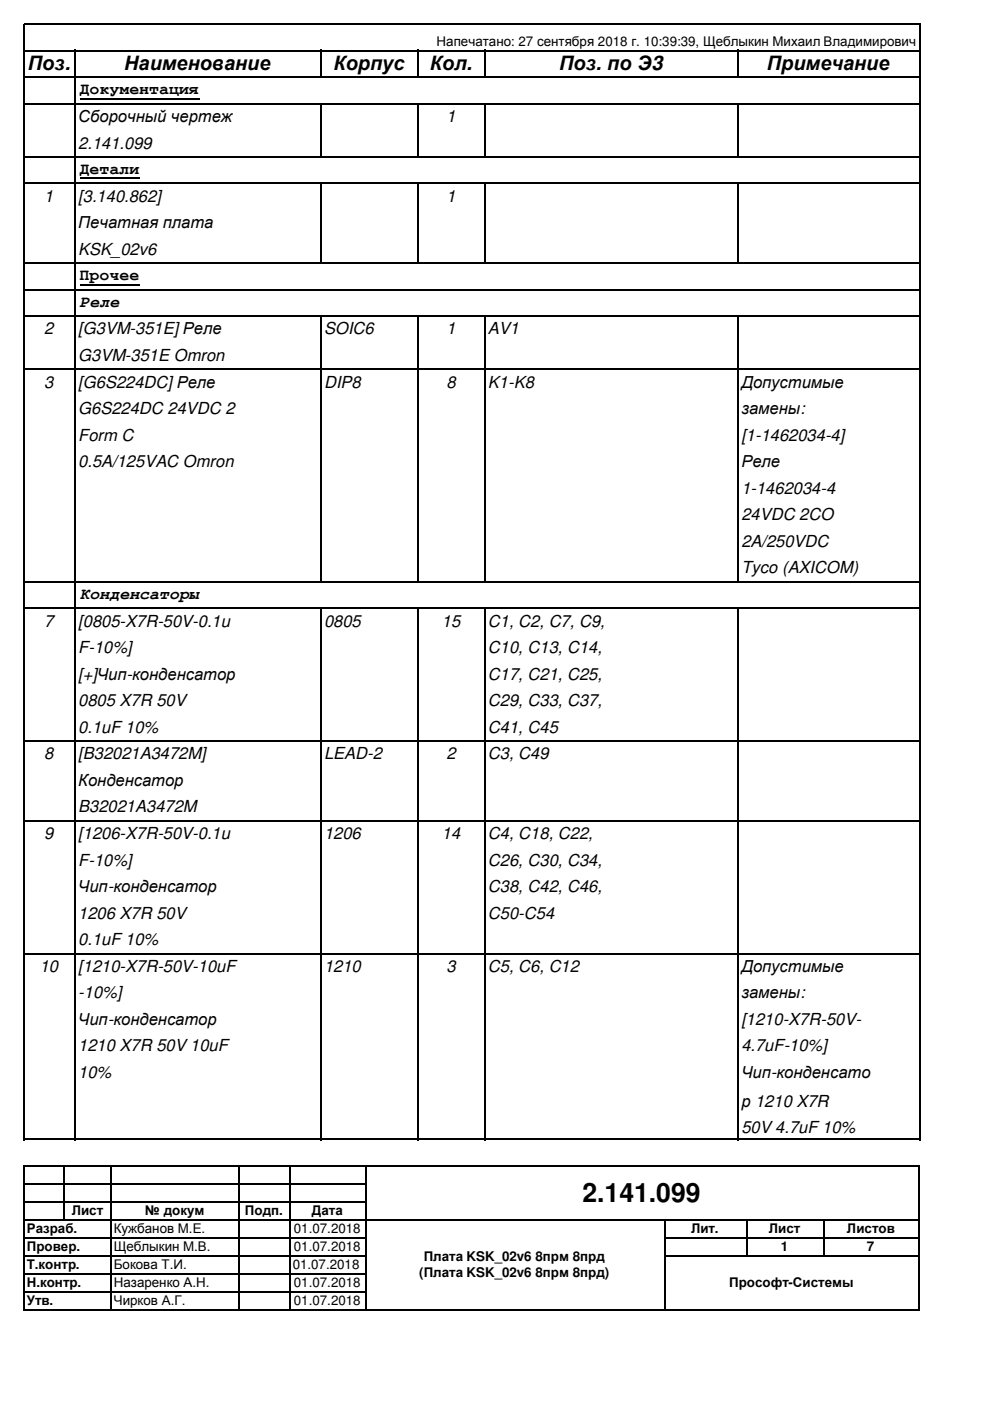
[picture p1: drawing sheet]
<svg xmlns="http://www.w3.org/2000/svg" width="210mm" height="297mm" viewBox="0 0 210 297" stroke-linecap="round" stroke-linejoin="round" font-family="sans-serif">
<defs><g id="words">
<text font-size="5.6" x="123.5" y="254.8">2.141.099</text>
<g font-size="4.2">
<text x="5.9" y="14.9">Поз.</text>
<text x="26.3" y="14.9">Наименование</text>
<text x="70.7" y="14.9">Корпус</text>
<text x="91.1" y="14.9">Кол.</text>
<text x="118.6" y="14.9">Поз. по Э3</text>
<text x="162.6" y="14.9">Примечание</text>
</g>
<g font-size="3.5">
<text x="16.9" y="19.9">Документация</text>
<text x="16.6" y="25.9">Сборочный чертеж</text>
<text x="94.7" y="25.9">1</text>
<text x="16.6" y="31.5">2.141.099</text>
<text x="16.9" y="36.8">Детали</text>
<text x="9.4" y="42.8">1</text>
<text x="16.6" y="42.8">[3.140.862]</text>
<text x="94.7" y="42.8">1</text>
<text x="16.6" y="48.4">Печатная плата</text>
<text x="16.6" y="54">KSK_02v6</text>
<text x="16.9" y="59.4">Прочее</text>
<text x="16.9" y="65">Реле</text>
<text x="9.4" y="70.9">2</text>
<text x="16.6" y="70.9">[G3VM-351E]Реле</text>
<text x="68.7" y="70.9">SOIC6</text>
<text x="94.7" y="70.9">1</text>
<text x="103.5" y="70.9">AV1</text>
<text x="16.6" y="76.5">G3VM-351E Omron</text>
<text x="9.4" y="82.2">3</text>
<text x="16.6" y="82.2">[G6S224DC]Реле</text>
<text x="68.7" y="82.2">DIP8</text>
<text x="94.7" y="82.2">8</text>
<text x="103.5" y="82.2">K1-K8</text>
<text x="157.2" y="82.2">Допустимые</text>
<text x="16.6" y="87.8">G6S224DC 24VDC 2</text>
<text x="157.2" y="87.8">замены:</text>
<text x="16.6" y="93.4">Form C</text>
<text x="157.2" y="93.4">[1-1462034-4]</text>
<text x="16.6" y="99.1">0.5A/125VAC Omron</text>
<text x="157.2" y="99.1">Реле</text>
<text x="157.2" y="104.7">1-1462034-4</text>
<text x="157.2" y="110.3">24VDC 2CO</text>
<text x="157.2" y="116">2A/250VDC</text>
<text x="157.2" y="121.6">Tyco (AXICOM)</text>
<text x="16.9" y="127">Конденсаторы</text>
<text x="9.4" y="132.8">7</text>
<text x="16.6" y="132.8">[0805-X7R-50V-0.1u</text>
<text x="68.7" y="132.8">0805</text>
<text x="93.7" y="132.8">15</text>
<text x="103.5" y="132.8">C1, C2, C7, C9,</text>
<text x="16.6" y="138.5">F-10%]</text>
<text x="103.5" y="138.5">C10, C13, C14,</text>
<text x="16.6" y="144.1">[+]Чип-конденсатор</text>
<text x="16.6" y="149.7">0805 X7R 50V</text>
<text x="103.5" y="144.1">C17, C21, C25,</text>
<text x="103.5" y="149.7">C29, C33, C37,</text>
<text x="16.6" y="155.4">0.1uF 10%</text>
<text x="103.5" y="155.4">C41, C45</text>
<text x="9.4" y="161">8</text>
<text x="16.6" y="161">[B32021A3472M]</text>
<text x="68.7" y="161">LEAD-2</text>
<text x="94.7" y="161">2</text>
<text x="103.5" y="161">C3, C49</text>
<text x="16.6" y="166.6">Конденсатор</text>
<text x="16.6" y="172.3">B32021A3472M</text>
<text x="9.4" y="177.9">9</text>
<text x="16.6" y="177.9">[1206-X7R-50V-0.1u</text>
<text x="68.7" y="177.9">1206</text>
<text x="93.7" y="177.9">14</text>
<text x="103.5" y="177.9">C4, C18, C22,</text>
<text x="16.6" y="183.5">F-10%]</text>
<text x="103.5" y="183.5">C26, C30, C34,</text>
<text x="16.6" y="189.1">Чип-конденсатор</text>
<text x="103.5" y="189.1">C38, C42, C46,</text>
<text x="16.6" y="194.8">1206 X7R 50V</text>
<text x="103.5" y="194.8">C50-C54</text>
<text x="16.6" y="200.4">0.1uF 10%</text>
<text x="8.4" y="206">10</text>
<text x="16.6" y="206">[1210-X7R-50V-10uF</text>
<text x="68.7" y="206">1210</text>
<text x="94.7" y="206">3</text>
<text x="103.5" y="206">C5, C6, C12</text>
<text x="157.2" y="206">Допустимые</text>
<text x="16.6" y="211.7">-10%]</text>
<text x="157.2" y="211.7">замены:</text>
<text x="16.6" y="217.3">Чип-конденсатор</text>
<text x="157.2" y="217.3">[1210-X7R-50V-</text>
<text x="16.6" y="222.9">1210 X7R 50V 10uF</text>
<text x="157.2" y="222.9">4.7uF-10%]</text>
<text x="16.6" y="228.6">10%</text>
<text x="157.2" y="228.6">Чип-конденсато</text>
<text x="157.2" y="234.7">р 1210 X7R</text>
<text x="157.2" y="240.3">50V 4.7uF 10%</text>
</g>
<g font-size="2.8">
<text x="92.6" y="9.7">Напечатано: 27 сентября 2018 г. 10:39:39, Щеблыкин Михаил Владимирович</text>
<text x="15.2" y="257.6">Лист</text>
<text x="30.7" y="257.6">№ докум</text>
<text x="51.9" y="257.6">Подп.</text>
<text x="66.1" y="257.6">Дата</text>
<text x="5.7" y="261.4">Разраб.</text>
<text x="24.1" y="261.4">Кужбанов М.Е.</text>
<text x="62.3" y="261.4">01.07.2018</text>
<text x="146.5" y="261.4">Лит.</text>
<text x="163" y="261.4">Лист</text>
<text x="179.6" y="261.4">Листов</text>
<text x="5.7" y="265.2">Провер.</text>
<text x="5.7" y="269">Т.контр.</text>
<text x="24.1" y="265.2">Щеблыкин М.В.</text>
<text x="24.1" y="269">Бокова Т.И.</text>
<text x="62.1" y="269">01.07.2018</text>
<text x="62.3" y="265.2">01.07.2018</text>
<text x="89.8" y="267.3">Плата KSK_02v6 8прм 8прд</text>
<text x="165.6" y="265.2">1</text>
<text x="183.8" y="265.2">7</text>
<text x="5.7" y="272.8">Н.контр.</text>
<text x="24.1" y="272.8">Назаренко А.Н.</text>
<text x="62.3" y="272.8">01.07.2018</text>
<text x="88.9" y="270.7">(Плата KSK_02v6 8прм 8прд)</text>
<text x="154.6" y="272.8">Прософт-Системы</text>
<text x="5.7" y="276.6">Утв.</text>
<text x="24.1" y="276.6">Чирков А.Г.</text>
<text x="62.3" y="276.6">01.07.2018</text>
</g>
</g></defs>
<path d="M5 5.1h190.2M5.1 5v236.8M5.1 247.1v30.8" fill="none" stroke="#000" stroke-width=".3"/>
<g fill="none" stroke="#000" stroke-width=".34">
<path d="M5 10.8h190.2M5 16.4h190.2M16 10.6v231.2M68.1 10.6v6M88.7 10.6v6M102.8 10.6v6M156.5 10.6v6M195 5v236.8M5 22h190.2M5 33.3h190.2M5 38.9h190.2M16.9 20.9h25.4"/>
<path d="M16.9 37.8h12.7M68.1 21.8v11.6M68.1 38.7v17.3M88.7 21.8v11.6M88.7 38.7v17.3M102.8 21.8v11.6M102.8 38.7v17.3M156.5 21.8v11.6M156.5 38.7v17.3M5 55.8h190.2M5 61.4h190.2M5 67.1h190.2"/>
<path d="M5 78.3h190.2M16.9 60.3h12.7M68.1 66.9v56.6M88.7 66.9v56.6M102.8 66.9v56.6M156.5 66.9v56.6M5 123.4h190.2M5 129h190.2M68.1 128.8v113M88.7 128.8v113M102.8 128.8v113M156.5 128.8v113"/>
<path d="M5 157.1h190.2M5 174h190.2M5 202.2h190.2M5 241.6h190.2M5 247.2h190M5 251h72.7M5 258.7h190M5 254.8h72.7M13.7 247.1v11.7M23.6 247.1v30.8M50.7 247.1v30.8M61.6 247.1v30.8"/>
<path d="M77.5 247.1v30.8M140.9 258.5v19.4M158.3 258.5v7.9M174.7 258.5v7.9M194.8 247.1v30.8M5 262.5h72.7M5 277.7h190M5 266.3h72.7M5 270.1h72.7M5 273.9h72.7M140.8 262.5h54.2M140.8 266.3h54.2"/>
</g>
<use href="#words"/>
</svg>
